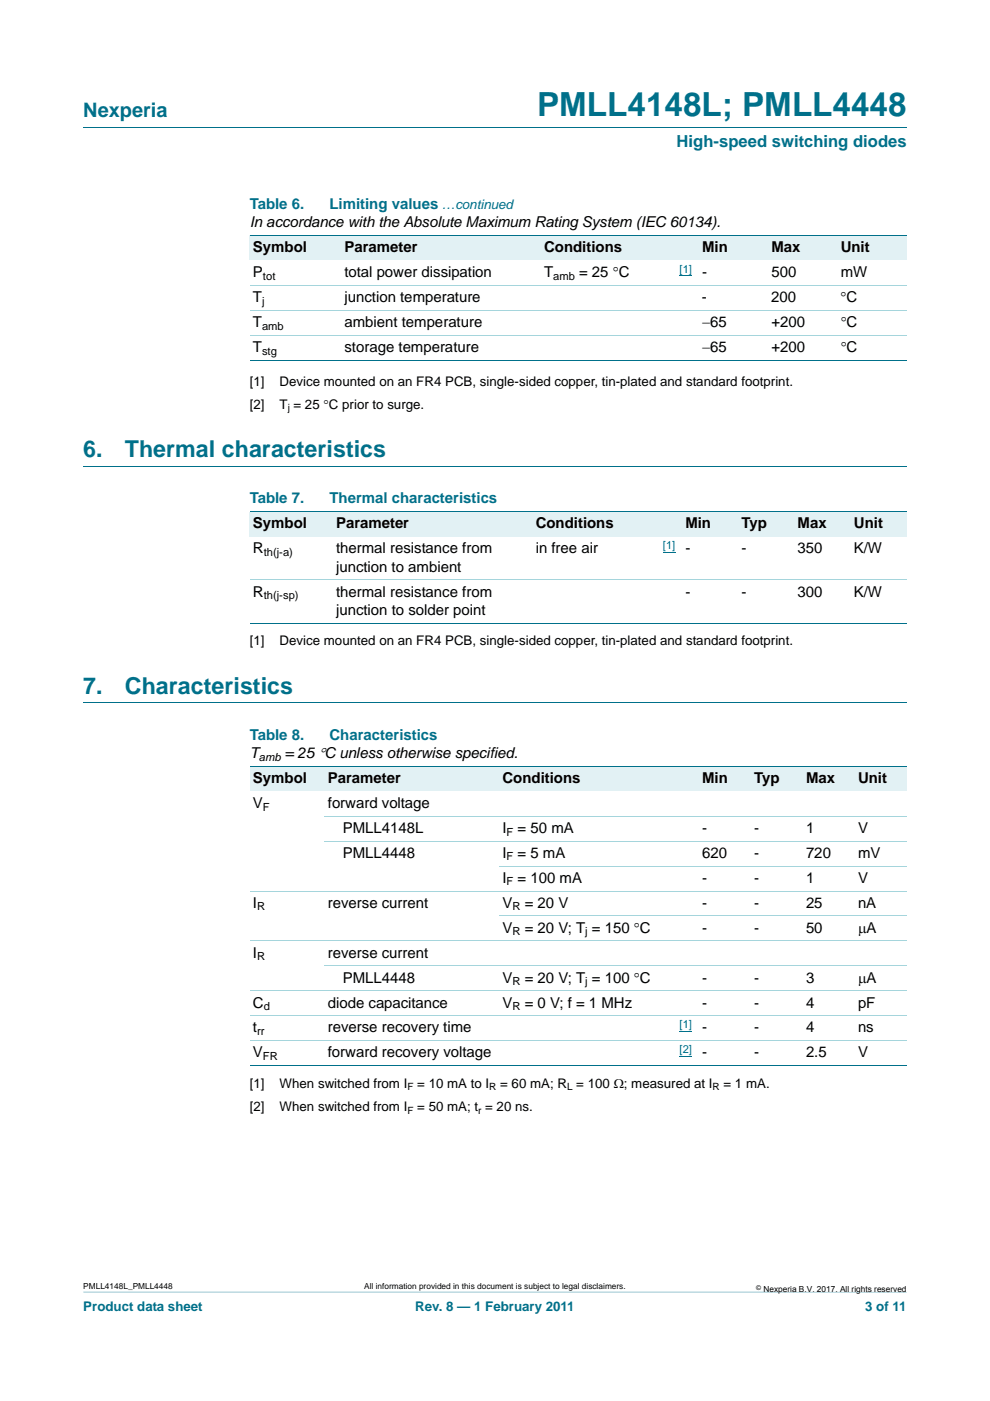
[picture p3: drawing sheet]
<svg xmlns="http://www.w3.org/2000/svg" width="210mm" height="297mm" viewBox="0 0 210 297" stroke-linecap="round" stroke-linejoin="round" font-family="sans-serif">
<defs><g id="words">
<text font-size="7" fill="#00708a" x="113.9" y="24.6">PMLL4148L; PMLL4448</text>
<g font-size="4.9" fill="#00708a">
<text x="17.7" y="96.9">6.</text>
<text x="26.5" y="96.9">Thermal characteristics</text>
<text x="17.7" y="147">7.</text>
<text x="26.5" y="147">Characteristics</text>
</g>
<text font-size="4.2" fill="#00708a" x="17.7" y="24.9">Nexperia</text>
<text font-size="3.5" fill="#00708a" x="143.5" y="31.1">High-speed switching diodes</text>
<g font-size="3.2" fill="#00708a">
<text x="53" y="44.3">Table 6.</text>
<text x="69.9" y="44.3">Limiting values</text>
<text x="53" y="106.7">Table 7.</text>
<text x="69.9" y="106.7">Thermal characteristics</text>
<text x="53" y="156.8">Table 8.</text>
<text x="69.9" y="156.8">Characteristics</text>
</g>
<g font-size="3.2">
<text x="53" y="48.2">In accordance with the Absolute Maximum Rating System (IEC 60134).</text>
<text x="53.7" y="53.4">Symbol</text>
<text x="73.1" y="53.4">Parameter</text>
<text x="115.4" y="53.4">Conditions</text>
<text x="148.9" y="53.4">Min</text>
<text x="163.6" y="53.4">Max</text>
<text x="178.3" y="53.4">Unit</text>
<text x="53.7" y="58.7">P</text>
<text x="73.1" y="58.7">total power dissipation</text>
<text x="115.4" y="58.7">T</text>
<text x="122.8" y="58.7">= 25 °C</text>
<text x="148.9" y="58.7">-</text>
<text x="163.6" y="58.7">500</text>
<text x="178.3" y="58.7">mW</text>
<text x="53.7" y="64">T</text>
<text x="73.1" y="64">junction temperature</text>
<text x="148.9" y="64">-</text>
<text x="163.6" y="64">200</text>
<text x="178.3" y="64">°C</text>
<text x="53.7" y="69.3">T</text>
<text x="73.1" y="69.3">ambient temperature</text>
<text x="148.9" y="69.3">−65</text>
<text x="163.6" y="69.3">+200</text>
<text x="178.3" y="69.3">°C</text>
<text x="53.7" y="74.6">T</text>
<text x="73.1" y="74.6">storage temperature</text>
<text x="148.9" y="74.6">−65</text>
<text x="163.6" y="74.6">+200</text>
<text x="178.3" y="74.6">°C</text>
<text x="53.7" y="112">Symbol</text>
<text x="71.3" y="112">Parameter</text>
<text x="113.6" y="112">Conditions</text>
<text x="145.4" y="112">Min</text>
<text x="157.3" y="112">Typ</text>
<text x="169.2" y="112">Max</text>
<text x="181.1" y="112">Unit</text>
<text x="53.7" y="117.3">R</text>
<text x="71.3" y="117.3">thermal resistance from</text>
<text x="113.6" y="117.3">in free air</text>
<text x="145.4" y="117.3">-</text>
<text x="157.3" y="117.3">-</text>
<text x="169.2" y="117.3">350</text>
<text x="181.1" y="117.3">K/W</text>
<text x="71.3" y="121.2">junction to ambient</text>
<text x="53.7" y="126.5">R</text>
<text x="71.3" y="126.5">thermal resistance from</text>
<text x="71.3" y="130.3">junction to solder point</text>
<text x="145.4" y="126.5">-</text>
<text x="157.3" y="126.5">-</text>
<text x="169.2" y="126.5">300</text>
<text x="181.1" y="126.5">K/W</text>
<text x="53" y="160.7">T</text>
<text x="60.4" y="160.7">= 25 °C unless otherwise specified.</text>
<text x="53.7" y="166">Symbol</text>
<text x="69.5" y="166">Parameter</text>
<text x="106.6" y="166">Conditions</text>
<text x="148.9" y="166">Min</text>
<text x="159.9" y="166">Typ</text>
<text x="171" y="166">Max</text>
<text x="182" y="166">Unit</text>
<text x="53.7" y="171.3">V</text>
<text x="69.5" y="171.3">forward voltage</text>
<text x="72.7" y="176.6">PMLL4148L</text>
<text x="106.6" y="176.6">I</text>
<text x="109.8" y="176.6">= 50 mA</text>
<text x="148.9" y="176.6">-</text>
<text x="159.9" y="176.6">-</text>
<text x="171" y="176.6">1</text>
<text x="182" y="176.6">V</text>
<text x="72.7" y="181.9">PMLL4448</text>
<text x="106.6" y="181.9">I</text>
<text x="109.8" y="181.9">= 5 mA</text>
<text x="148.9" y="181.9">620</text>
<text x="159.9" y="181.9">-</text>
<text x="171" y="181.9">720</text>
<text x="182" y="181.9">mV</text>
<text x="106.6" y="187.2">I</text>
<text x="109.8" y="187.2">= 100 mA</text>
<text x="148.9" y="187.2">-</text>
<text x="159.9" y="187.2">-</text>
<text x="171" y="187.2">1</text>
<text x="182" y="187.2">V</text>
<text x="53.7" y="192.4">I</text>
<text x="69.5" y="192.4">reverse current</text>
<text x="106.6" y="197.7">V</text>
<text x="106.6" y="192.4">V</text>
<text x="111.3" y="192.4">= 20 V</text>
<text x="111.3" y="197.7">= 20 V; T = 150 °C</text>
<text x="148.9" y="192.4">-</text>
<text x="148.9" y="197.7">-</text>
<text x="159.9" y="192.4">-</text>
<text x="159.9" y="197.7">-</text>
<text x="171" y="192.4">25</text>
<text x="171" y="197.7">50</text>
<text x="182" y="192.4">nA</text>
<text x="182" y="197.7">μA</text>
<text x="53.7" y="203">I</text>
<text x="69.5" y="203">reverse current</text>
<text x="72.7" y="208.3">PMLL4448</text>
<text x="106.6" y="208.3">V</text>
<text x="111.3" y="208.3">= 20 V; T = 100 °C</text>
<text x="148.9" y="208.3">-</text>
<text x="159.9" y="208.3">-</text>
<text x="171" y="208.3">3</text>
<text x="182" y="208.3">μA</text>
<text x="53.7" y="213.6">C</text>
<text x="69.5" y="213.6">diode capacitance</text>
<text x="106.6" y="213.6">V</text>
<text x="111.3" y="213.6">= 0 V; f = 1 MHz</text>
<text x="148.9" y="213.6">-</text>
<text x="159.9" y="213.6">-</text>
<text x="171" y="213.6">4</text>
<text x="182" y="213.6">pF</text>
<text x="53.7" y="218.9">t</text>
<text x="69.5" y="218.9">reverse recovery time</text>
<text x="148.9" y="218.9">-</text>
<text x="159.9" y="218.9">-</text>
<text x="171" y="218.9">4</text>
<text x="182" y="218.9">ns</text>
<text x="53.7" y="224.2">V</text>
<text x="69.5" y="224.2">forward recovery voltage</text>
<text x="148.9" y="224.2">-</text>
<text x="159.9" y="224.2">-</text>
<text x="171" y="224.2">2.5</text>
<text x="182" y="224.2">V</text>
</g>
<g font-size="2.8" fill="#00708a">
<text x="93.7" y="44.3">…continued</text>
<text x="17.7" y="277.9">Product data sheet</text>
<text x="88.1" y="277.9">Rev. 8 — 1 February 2011</text>
<text x="183.5" y="277.9">3 of 11</text>
</g>
<g font-size="2.8">
<text x="53" y="81.8">[1]</text>
<text x="59.3" y="81.8">Device mounted on an FR4 PCB, single-sided copper, tin-plated and standard footprint.</text>
<text x="53" y="86.7">[2]</text>
<text x="59.3" y="86.7">T = 25 °C prior to surge.</text>
<text x="53" y="136.8">[1]</text>
<text x="59.3" y="136.8">Device mounted on an FR4 PCB, single-sided copper, tin-plated and standard footprint.</text>
<text x="53" y="230.7">[1]</text>
<text x="59.3" y="230.7">When switched from I</text>
<text x="88.5" y="230.7">= 10 mA to I</text>
<text x="106.1" y="230.7">= 60 mA; R = 100 Ω; measured at I</text>
<text x="153.5" y="230.7">= 1 mA.</text>
<text x="53" y="235.6">[2]</text>
<text x="59.3" y="235.6">When switched from I</text>
<text x="88.5" y="235.6">= 50 mA; t = 20 ns.</text>
</g>
<g font-size="2.4">
<text x="55.8" y="59.3">tot</text>
<text x="117.3" y="59.3">amb</text>
<text x="55.6" y="64.6">j</text>
<text x="55.6" y="69.9">amb</text>
<text x="55.6" y="75.2">stg</text>
<text x="55.9" y="117.9">th(j-a)</text>
<text x="55.9" y="127">th(j-sp)</text>
<text x="54.9" y="161.3">amb</text>
<text x="55.8" y="171.9">F</text>
<text x="107.5" y="177.1">F</text>
<text x="107.5" y="182.4">F</text>
<text x="107.5" y="187.7">F</text>
<text x="54.5" y="193">R</text>
<text x="108.7" y="193">R</text>
<text x="54.5" y="203.6">R</text>
<text x="108.7" y="198.3">R</text>
<text x="124.1" y="198.3">j</text>
<text x="108.7" y="208.9">R</text>
<text x="124.1" y="208.9">j</text>
<text x="55.9" y="214.2">d</text>
<text x="108.7" y="214.2">R</text>
<text x="54.5" y="219.5">rr</text>
<text x="55.8" y="224.8">FR</text>
</g>
<g font-size="2.4" fill="#00f">
<text x="144.1" y="57.8">[1]</text>
<text x="140.6" y="116.3">[1]</text>
<text x="144.1" y="218">[1]</text>
<text x="144.1" y="223.2">[2]</text>
</g>
<g font-size="2.1">
<text x="61" y="87.2">j</text>
<text x="86.4" y="231.2">F</text>
<text x="103.8" y="231.2">R</text>
<text x="120.3" y="231.2">L</text>
<text x="151.2" y="231.2">R</text>
<text x="86.4" y="236.1">F</text>
<text x="101.4" y="236.1">r</text>
</g>
<g font-size="1.8">
<text x="17.7" y="273.3">PMLL4148L_PMLL4448</text>
<text x="77.2" y="273.3">All information provided in this document is subject to legal disclaimers.</text>
<text x="161.9" y="273.9">Nexperia B.V. 2017. All rights reserved</text>
</g>
<text font-size="1.4" x="160.4" y="273.4">©</text>
</g></defs>
<path d="M17.7 273.9l174.6 .1z" fill="#00708a"/>
<path d="M17.7 27h174.6M17.7 99h174.6M17.7 149h174.6" fill="none" stroke="#00708a" stroke-width=".21"/>
<path d="M144.1 58.5h2.7" fill="none" stroke="#00f" stroke-width=".21"/>
<g fill="#e2f1f4">
<path d="M53 49.9h19.3v5.3h-19.3z"/>
<path d="M72.3 49.9h42.4v5.3h-42.4z"/>
<path d="M114.7 49.9h26.4v5.3h-26.4z"/>
<path d="M141.1 49.9h21.8v5.3h-21.8z"/>
<path d="M162.9 49.9h14.7v5.3h-14.7z"/>
<path d="M177.6 49.9h14.7v5.3h-14.7z"/>
</g>
<path d="M53 49.9h139.3M53 76.4h139.3" fill="none" stroke="#00708a" stroke-width=".21"/>
<path d="M53 60.5h139.3M53 65.8h139.3M53 71.1h139.3" fill="none" stroke="#a5d5dc" stroke-width=".21"/>
<g fill="#e2f1f4">
<path d="M53 108.5h17.6v5.3h-17.6z"/>
<path d="M70.6 108.5h42.3v5.3h-42.3z"/>
<path d="M112.9 108.5h22.9v5.3h-22.9z"/>
<path d="M135.8 108.5h20.8v5.3h-20.8z"/>
<path d="M156.6 108.5h11.9v5.3h-11.9z"/>
<path d="M168.5 108.5h11.9v5.3h-11.9z"/>
<path d="M180.4 108.5h11.9v5.3h-11.9z"/>
</g>
<path d="M140.6 117.1h2.7" fill="none" stroke="#00f" stroke-width=".21"/>
<path d="M53 108.5h139.3M53 132.1h139.3" fill="none" stroke="#00708a" stroke-width=".21"/>
<path d="M53 122.9h139.3" fill="none" stroke="#a5d5dc" stroke-width=".21"/>
<g fill="#e2f1f4">
<path d="M53 162.5h15.8v5.2h-15.8z"/>
<path d="M68.8 162.5h37.1v5.2h-37.1z"/>
<path d="M105.9 162.5h37v5.2h-37z"/>
<path d="M142.9 162.5h16.3v5.2h-16.3z"/>
<path d="M159.2 162.5h11v5.2h-11z"/>
<path d="M170.2 162.5h11.1v5.2h-11.1z"/>
<path d="M181.3 162.5h11v5.2h-11z"/>
</g>
<path d="M144.1 218.7h2.7M144.1 223.9h2.7" fill="none" stroke="#00f" stroke-width=".21"/>
<path d="M53 162.5h139.3M53 226h139.3" fill="none" stroke="#00708a" stroke-width=".21"/>
<path d="M68.8 173h123.5M68.8 178.3h123.5M53 188.9h139.3M53 199.5h139.3M105.9 183.6h86.4M105.9 194.2h86.4M53 210.1h139.3M53 215.4h139.3M68.8 204.8h123.5M53 220.7h139.3" fill="none" stroke="#a5d5dc" stroke-width=".21"/>
<use href="#words"/>
</svg>
